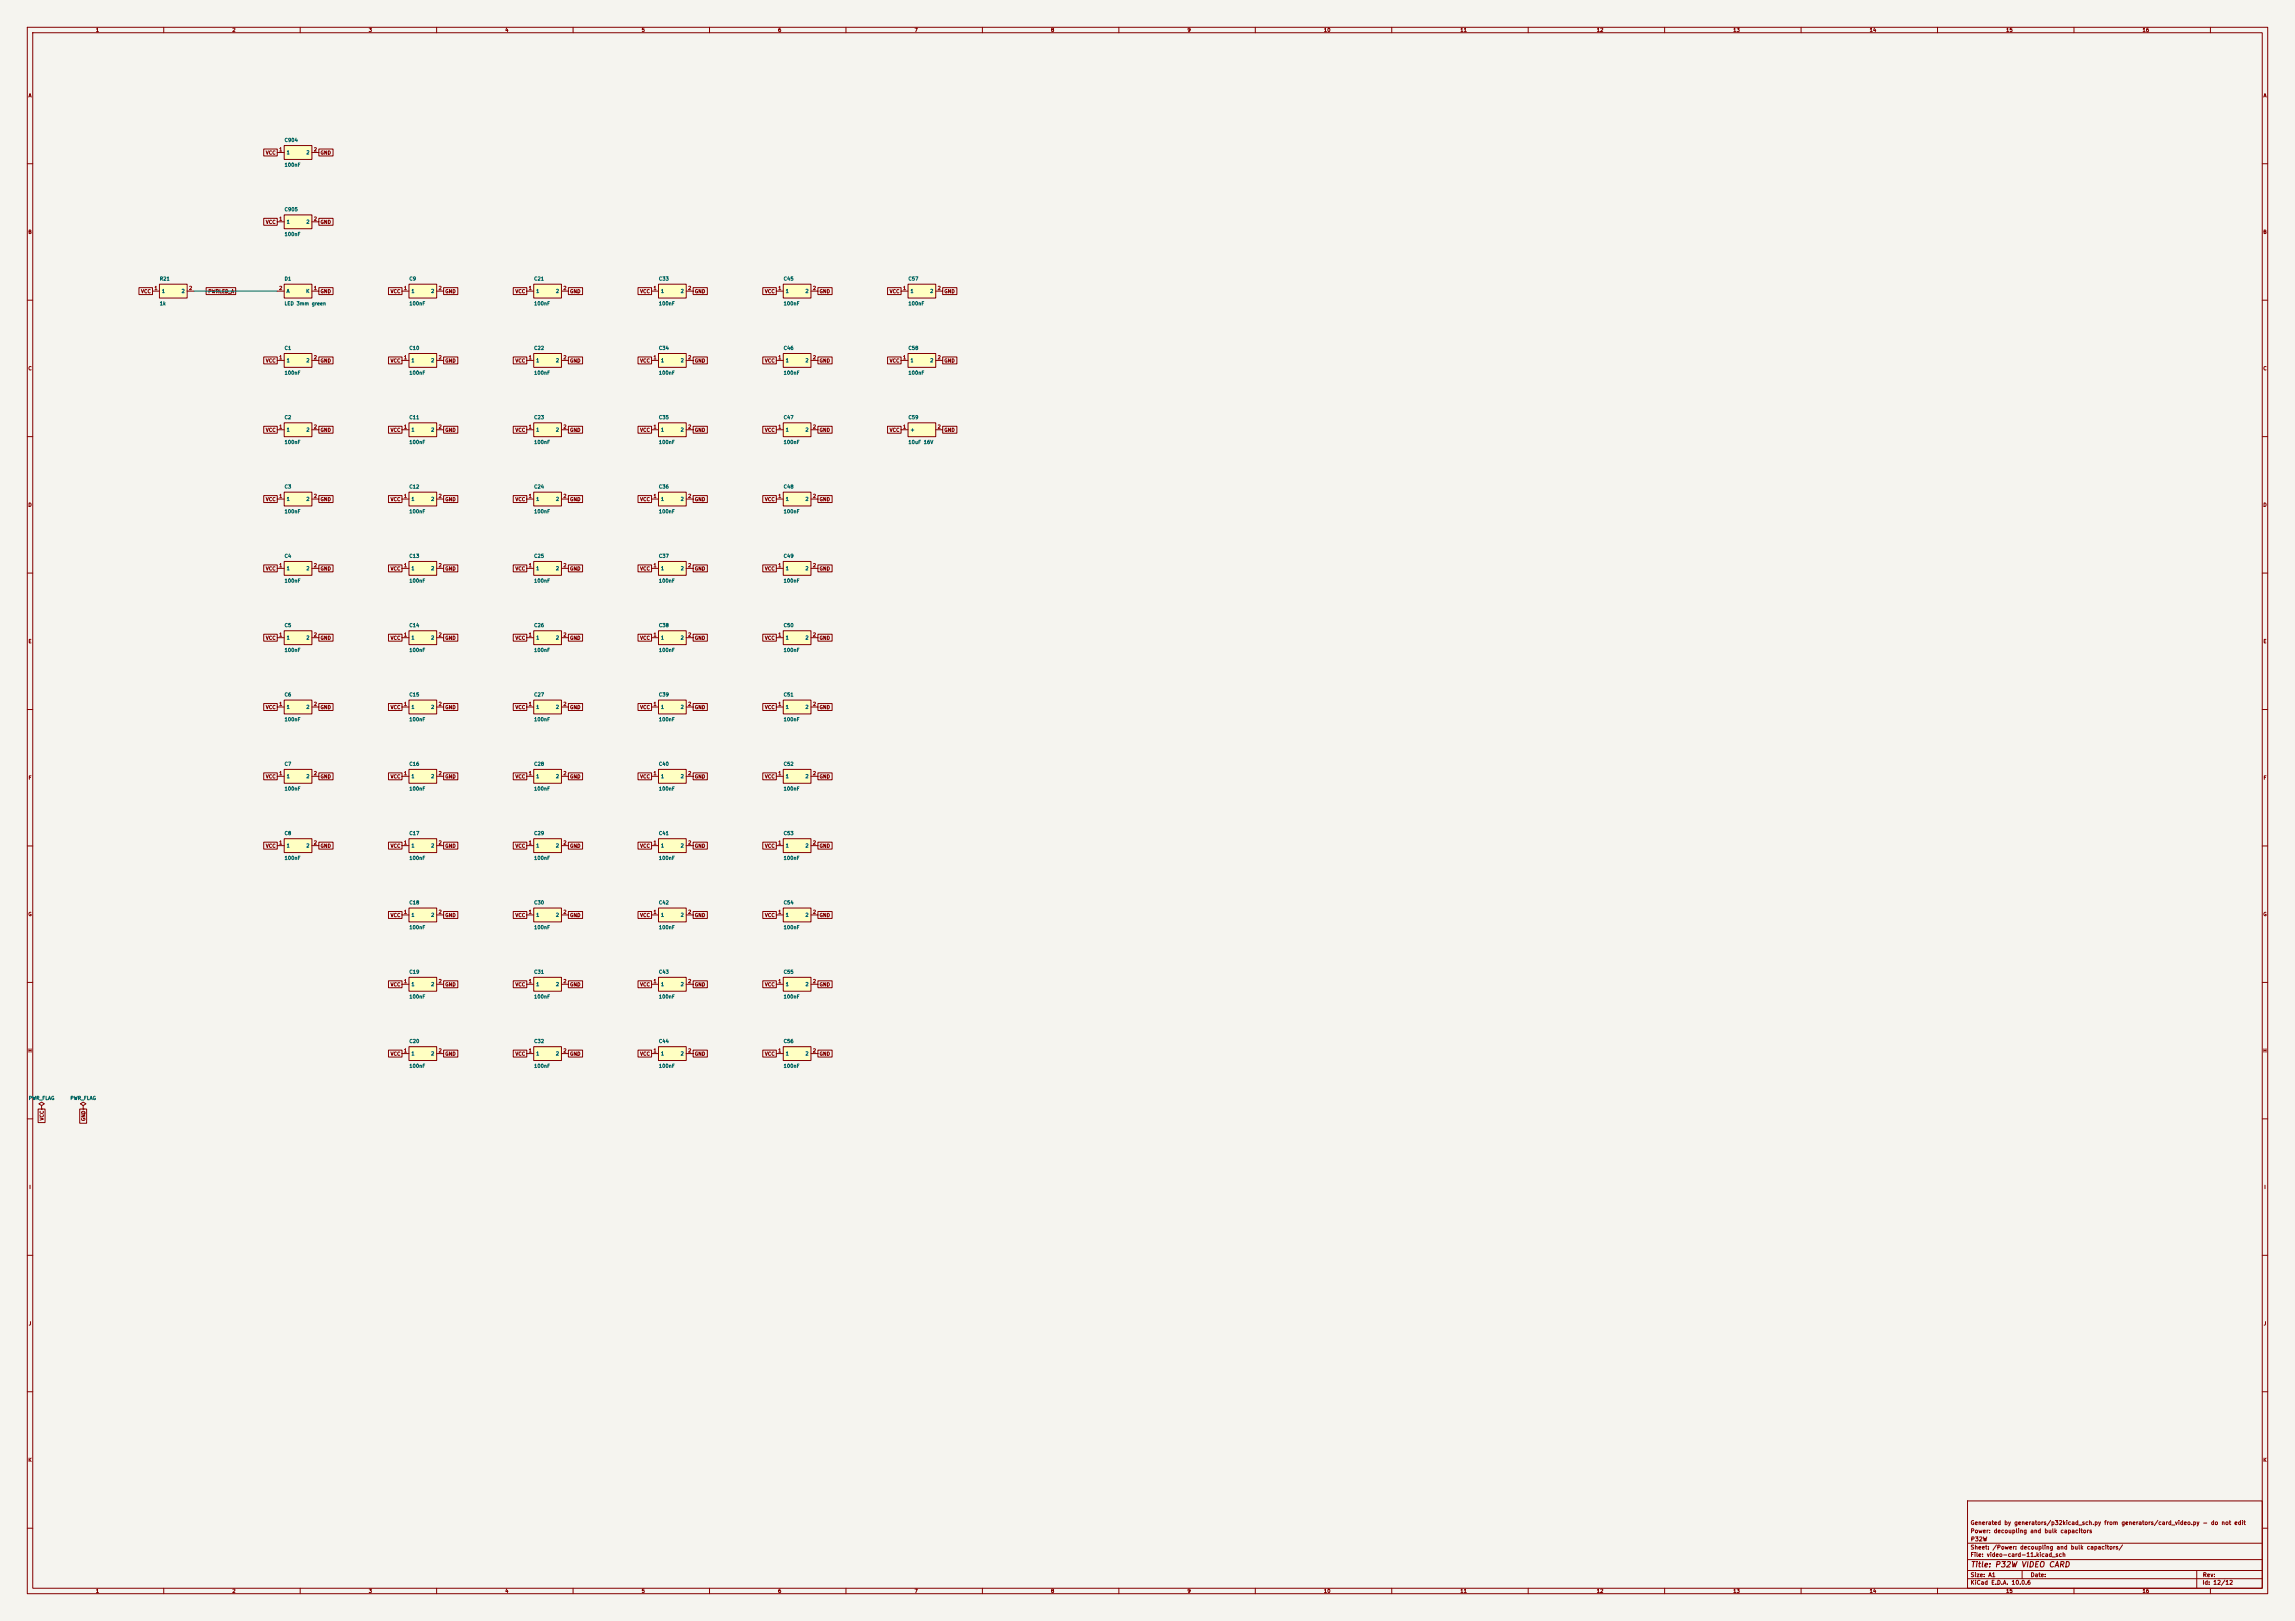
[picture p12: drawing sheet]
<svg xmlns="http://www.w3.org/2000/svg" width="841mm" height="594mm" viewBox="0 0 841 594" stroke-linecap="round" stroke-linejoin="round" font-family="sans-serif">
<defs><g id="words">
<text font-size="2" fill="#840000" x="722" y="574.8">Title: P32W VIDEO CARD</text>
<g font-size="1.5" fill="#840000">
<text x="721.9" y="562.1">Power: decoupling and bulk capacitors</text>
<text x="721.9" y="559.1">Generated by generators/p32kicad_sch.py from generators/card_video.py - do not edit</text>
<text x="721.9" y="568.1">Sheet: /Power: decoupling and bulk capacitors/</text>
<text x="722" y="565.1">P32W</text>
<text x="721.9" y="570.8">File: video-card-11.kicad_sch</text>
<text x="721.9" y="581">KiCad E.D.A. 10.0.6</text>
<text x="721.9" y="578.2">Size: A1</text>
<text x="743.9" y="578.2">Date:</text>
<text x="806.9" y="581">Id: 12/12</text>
<text x="807" y="578.2">Rev:</text>
</g>
<g font-size="1.3" fill="#840000">
<text x="35" y="12">1</text>
<text x="85" y="12">2</text>
<text x="135" y="12">3</text>
<text x="185" y="12">4</text>
<text x="235" y="12">5</text>
<text x="285" y="12">6</text>
<text x="335" y="12">7</text>
<text x="385" y="12">8</text>
<text x="435" y="12">9</text>
<text x="485" y="12">10</text>
<text x="535" y="12">11</text>
<text x="585" y="12">12</text>
<text x="635" y="12">13</text>
<text x="685" y="12">14</text>
<text x="735" y="12">15</text>
<text x="785" y="12">16</text>
<text x="10.3" y="36">A</text>
<text x="829.3" y="36">A</text>
<text x="97.3" y="56.9">VCC</text>
<text x="117.3" y="56.9">GND</text>
<text x="97.3" y="82.3">VCC</text>
<text x="117.3" y="82.3">GND</text>
<text x="10.2" y="86">B</text>
<text x="829.2" y="86">B</text>
<text x="51.5" y="107.7">VCC</text>
<text x="76.2" y="107.7">PWRLED_A</text>
<text x="117.3" y="107.7">GND</text>
<text x="143" y="107.7">VCC</text>
<text x="163" y="107.7">GND</text>
<text x="188.7" y="107.7">VCC</text>
<text x="208.7" y="107.7">GND</text>
<text x="234.4" y="107.7">VCC</text>
<text x="254.4" y="107.7">GND</text>
<text x="280.1" y="107.7">VCC</text>
<text x="300.2" y="107.7">GND</text>
<text x="325.9" y="107.7">VCC</text>
<text x="345.9" y="107.7">GND</text>
<text x="10.2" y="136">C</text>
<text x="97.3" y="133.1">VCC</text>
<text x="117.3" y="133.1">GND</text>
<text x="143" y="133.1">VCC</text>
<text x="163" y="133.1">GND</text>
<text x="188.7" y="133.1">VCC</text>
<text x="208.7" y="133.1">GND</text>
<text x="234.4" y="133.1">VCC</text>
<text x="254.4" y="133.1">GND</text>
<text x="280.1" y="133.1">VCC</text>
<text x="300.2" y="133.1">GND</text>
<text x="325.9" y="133.1">VCC</text>
<text x="345.9" y="133.1">GND</text>
<text x="829.2" y="136">C</text>
<text x="97.3" y="158.5">VCC</text>
<text x="117.3" y="158.5">GND</text>
<text x="143" y="158.5">VCC</text>
<text x="163" y="158.5">GND</text>
<text x="188.7" y="158.5">VCC</text>
<text x="208.7" y="158.5">GND</text>
<text x="234.4" y="158.5">VCC</text>
<text x="254.4" y="158.5">GND</text>
<text x="280.1" y="158.5">VCC</text>
<text x="300.2" y="158.5">GND</text>
<text x="325.9" y="158.5">VCC</text>
<text x="345.9" y="158.5">GND</text>
<text x="10.2" y="186">D</text>
<text x="97.3" y="183.9">VCC</text>
<text x="117.3" y="183.9">GND</text>
<text x="143" y="183.9">VCC</text>
<text x="163" y="183.9">GND</text>
<text x="188.7" y="183.9">VCC</text>
<text x="208.7" y="183.9">GND</text>
<text x="234.4" y="183.9">VCC</text>
<text x="254.4" y="183.9">GND</text>
<text x="280.1" y="183.9">VCC</text>
<text x="300.2" y="183.9">GND</text>
<text x="829.2" y="186">D</text>
<text x="97.3" y="209.3">VCC</text>
<text x="117.3" y="209.3">GND</text>
<text x="143" y="209.3">VCC</text>
<text x="163" y="209.3">GND</text>
<text x="188.7" y="209.3">VCC</text>
<text x="208.7" y="209.3">GND</text>
<text x="234.4" y="209.3">VCC</text>
<text x="254.4" y="209.3">GND</text>
<text x="280.1" y="209.3">VCC</text>
<text x="300.2" y="209.3">GND</text>
<text x="10.3" y="236">E</text>
<text x="97.3" y="234.7">VCC</text>
<text x="117.3" y="234.7">GND</text>
<text x="143" y="234.7">VCC</text>
<text x="163" y="234.7">GND</text>
<text x="188.7" y="234.7">VCC</text>
<text x="208.7" y="234.7">GND</text>
<text x="234.4" y="234.7">VCC</text>
<text x="254.4" y="234.7">GND</text>
<text x="280.1" y="234.7">VCC</text>
<text x="300.2" y="234.7">GND</text>
<text x="829.3" y="236">E</text>
<text x="97.3" y="260.1">VCC</text>
<text x="117.3" y="260.1">GND</text>
<text x="143" y="260.1">VCC</text>
<text x="163" y="260.1">GND</text>
<text x="188.7" y="260.1">VCC</text>
<text x="208.7" y="260.1">GND</text>
<text x="234.4" y="260.1">VCC</text>
<text x="254.4" y="260.1">GND</text>
<text x="280.1" y="260.1">VCC</text>
<text x="300.2" y="260.1">GND</text>
<text x="10.3" y="286">F</text>
<text x="97.3" y="285.5">VCC</text>
<text x="117.3" y="285.5">GND</text>
<text x="143" y="285.5">VCC</text>
<text x="163" y="285.5">GND</text>
<text x="188.7" y="285.5">VCC</text>
<text x="208.7" y="285.5">GND</text>
<text x="234.4" y="285.5">VCC</text>
<text x="254.4" y="285.5">GND</text>
<text x="280.1" y="285.5">VCC</text>
<text x="300.2" y="285.5">GND</text>
<text x="829.3" y="286">F</text>
<text x="97.3" y="310.9">VCC</text>
<text x="117.3" y="310.9">GND</text>
<text x="143" y="310.9">VCC</text>
<text x="163" y="310.9">GND</text>
<text x="188.7" y="310.9">VCC</text>
<text x="208.7" y="310.9">GND</text>
<text x="234.4" y="310.9">VCC</text>
<text x="254.4" y="310.9">GND</text>
<text x="280.1" y="310.9">VCC</text>
<text x="300.2" y="310.9">GND</text>
<text x="10.2" y="336">G</text>
<text x="829.2" y="336">G</text>
<text x="143" y="336.3">VCC</text>
<text x="163" y="336.3">GND</text>
<text x="188.7" y="336.3">VCC</text>
<text x="208.7" y="336.3">GND</text>
<text x="234.4" y="336.3">VCC</text>
<text x="254.4" y="336.3">GND</text>
<text x="280.1" y="336.3">VCC</text>
<text x="300.2" y="336.3">GND</text>
<text x="143" y="361.7">VCC</text>
<text x="163" y="361.7">GND</text>
<text x="188.7" y="361.7">VCC</text>
<text x="208.7" y="361.7">GND</text>
<text x="234.4" y="361.7">VCC</text>
<text x="254.4" y="361.7">GND</text>
<text x="280.1" y="361.7">VCC</text>
<text x="300.2" y="361.7">GND</text>
<text x="10.2" y="386">H</text>
<text x="143" y="387.1">VCC</text>
<text x="163" y="387.1">GND</text>
<text x="188.7" y="387.1">VCC</text>
<text x="208.7" y="387.1">GND</text>
<text x="234.4" y="387.1">VCC</text>
<text x="254.4" y="387.1">GND</text>
<text x="280.1" y="387.1">VCC</text>
<text x="300.2" y="387.1">GND</text>
<text x="829.2" y="386">H</text>
<text x="16.3" y="410.7" transform="rotate(-90 16.3 410.7)">VCC</text>
<text x="31.5" y="411" transform="rotate(-90 31.5 411)">GND</text>
<text x="10.6" y="436">I</text>
<text x="829.6" y="436">I</text>
<text x="10.4" y="486">J</text>
<text x="829.4" y="486">J</text>
<text x="10.2" y="536">K</text>
<text x="829.2" y="536">K</text>
<text x="35" y="584">1</text>
<text x="85" y="584">2</text>
<text x="135" y="584">3</text>
<text x="185" y="584">4</text>
<text x="235" y="584">5</text>
<text x="285" y="584">6</text>
<text x="335" y="584">7</text>
<text x="385" y="584">8</text>
<text x="435" y="584">9</text>
<text x="485" y="584">10</text>
<text x="535" y="584">11</text>
<text x="585" y="584">12</text>
<text x="635" y="584">13</text>
<text x="685" y="584">14</text>
<text x="735" y="584">15</text>
<text x="785" y="584">16</text>
</g>
<g font-size="1.3" fill="#006464">
<text x="104.1" y="52.3">C904</text>
<text x="104.9" y="56.8">1</text>
<text x="112.1" y="56.8">2</text>
<text x="104.1" y="61.4">100nF</text>
<text x="104.1" y="77.7">C905</text>
<text x="104.9" y="82.2">1</text>
<text x="112.1" y="82.2">2</text>
<text x="104.1" y="86.8">100nF</text>
<text x="58.4" y="103.1">R21</text>
<text x="59.2" y="107.6">1</text>
<text x="66.4" y="107.6">2</text>
<text x="104.1" y="103.1">D1</text>
<text x="104.9" y="107.6">A</text>
<text x="112" y="107.6">K</text>
<text x="149.8" y="103.1">C9</text>
<text x="150.6" y="107.6">1</text>
<text x="157.8" y="107.6">2</text>
<text x="195.6" y="103.1">C21</text>
<text x="196.3" y="107.6">1</text>
<text x="203.5" y="107.6">2</text>
<text x="241.3" y="103.1">C33</text>
<text x="242" y="107.6">1</text>
<text x="249.3" y="107.6">2</text>
<text x="287" y="103.1">C45</text>
<text x="287.8" y="107.6">1</text>
<text x="295" y="107.6">2</text>
<text x="332.7" y="103.1">C57</text>
<text x="333.5" y="107.6">1</text>
<text x="340.7" y="107.6">2</text>
<text x="58.4" y="112.2">1k</text>
<text x="104.1" y="112.2">LED 3mm green</text>
<text x="149.8" y="112.2">100nF</text>
<text x="195.6" y="112.2">100nF</text>
<text x="241.3" y="112.2">100nF</text>
<text x="287" y="112.2">100nF</text>
<text x="332.7" y="112.2">100nF</text>
<text x="104.1" y="128.5">C1</text>
<text x="149.8" y="128.5">C10</text>
<text x="195.6" y="128.5">C22</text>
<text x="241.3" y="128.5">C34</text>
<text x="287" y="128.5">C46</text>
<text x="332.7" y="128.5">C58</text>
<text x="104.1" y="137.6">100nF</text>
<text x="104.9" y="133">1</text>
<text x="112.1" y="133">2</text>
<text x="149.8" y="137.6">100nF</text>
<text x="150.6" y="133">1</text>
<text x="157.8" y="133">2</text>
<text x="195.6" y="137.6">100nF</text>
<text x="196.3" y="133">1</text>
<text x="203.5" y="133">2</text>
<text x="241.3" y="137.6">100nF</text>
<text x="242" y="133">1</text>
<text x="249.3" y="133">2</text>
<text x="287" y="137.6">100nF</text>
<text x="287.8" y="133">1</text>
<text x="295" y="133">2</text>
<text x="332.7" y="137.6">100nF</text>
<text x="333.5" y="133">1</text>
<text x="340.7" y="133">2</text>
<text x="104.1" y="153.9">C2</text>
<text x="149.8" y="153.9">C11</text>
<text x="195.6" y="153.9">C23</text>
<text x="241.3" y="153.9">C35</text>
<text x="287" y="153.9">C47</text>
<text x="332.7" y="153.9">C59</text>
<text x="104.9" y="158.4">1</text>
<text x="112.1" y="158.4">2</text>
<text x="150.6" y="158.4">1</text>
<text x="157.8" y="158.4">2</text>
<text x="196.3" y="158.4">1</text>
<text x="203.5" y="158.4">2</text>
<text x="242" y="158.4">1</text>
<text x="249.3" y="158.4">2</text>
<text x="287.8" y="158.4">1</text>
<text x="295" y="158.4">2</text>
<text x="333.5" y="158.4">+</text>
<text x="104.1" y="163">100nF</text>
<text x="149.8" y="163">100nF</text>
<text x="195.6" y="163">100nF</text>
<text x="241.3" y="163">100nF</text>
<text x="287" y="163">100nF</text>
<text x="332.7" y="163">10uF 16V</text>
<text x="104.1" y="179.3">C3</text>
<text x="149.8" y="179.3">C12</text>
<text x="195.6" y="179.3">C24</text>
<text x="241.3" y="179.3">C36</text>
<text x="287" y="179.3">C48</text>
<text x="104.9" y="183.8">1</text>
<text x="112.1" y="183.8">2</text>
<text x="150.6" y="183.8">1</text>
<text x="157.8" y="183.8">2</text>
<text x="196.3" y="183.8">1</text>
<text x="203.5" y="183.8">2</text>
<text x="242" y="183.8">1</text>
<text x="249.3" y="183.8">2</text>
<text x="287.8" y="183.8">1</text>
<text x="295" y="183.8">2</text>
<text x="104.1" y="188.4">100nF</text>
<text x="149.8" y="188.4">100nF</text>
<text x="195.6" y="188.4">100nF</text>
<text x="241.3" y="188.4">100nF</text>
<text x="287" y="188.4">100nF</text>
<text x="104.1" y="204.7">C4</text>
<text x="104.9" y="209.2">1</text>
<text x="112.1" y="209.2">2</text>
<text x="149.8" y="204.7">C13</text>
<text x="150.6" y="209.2">1</text>
<text x="157.8" y="209.2">2</text>
<text x="195.6" y="204.7">C25</text>
<text x="196.3" y="209.2">1</text>
<text x="203.5" y="209.2">2</text>
<text x="241.3" y="204.7">C37</text>
<text x="242" y="209.2">1</text>
<text x="249.3" y="209.2">2</text>
<text x="287" y="204.7">C49</text>
<text x="287.8" y="209.2">1</text>
<text x="295" y="209.2">2</text>
<text x="104.1" y="213.8">100nF</text>
<text x="149.8" y="213.8">100nF</text>
<text x="195.6" y="213.8">100nF</text>
<text x="241.3" y="213.8">100nF</text>
<text x="287" y="213.8">100nF</text>
<text x="104.1" y="230.1">C5</text>
<text x="149.8" y="230.1">C14</text>
<text x="195.6" y="230.1">C26</text>
<text x="241.3" y="230.1">C38</text>
<text x="287" y="230.1">C50</text>
<text x="104.1" y="239.2">100nF</text>
<text x="104.9" y="234.6">1</text>
<text x="112.1" y="234.6">2</text>
<text x="149.8" y="239.2">100nF</text>
<text x="150.6" y="234.6">1</text>
<text x="157.8" y="234.6">2</text>
<text x="195.6" y="239.2">100nF</text>
<text x="196.3" y="234.6">1</text>
<text x="203.5" y="234.6">2</text>
<text x="241.3" y="239.2">100nF</text>
<text x="242" y="234.6">1</text>
<text x="249.3" y="234.6">2</text>
<text x="287" y="239.2">100nF</text>
<text x="287.8" y="234.6">1</text>
<text x="295" y="234.6">2</text>
<text x="104.1" y="255.5">C6</text>
<text x="149.8" y="255.5">C15</text>
<text x="195.6" y="255.5">C27</text>
<text x="241.3" y="255.5">C39</text>
<text x="287" y="255.5">C51</text>
<text x="104.9" y="260">1</text>
<text x="112.1" y="260">2</text>
<text x="150.6" y="260">1</text>
<text x="157.8" y="260">2</text>
<text x="196.3" y="260">1</text>
<text x="203.5" y="260">2</text>
<text x="242" y="260">1</text>
<text x="249.3" y="260">2</text>
<text x="287.8" y="260">1</text>
<text x="295" y="260">2</text>
<text x="104.1" y="264.6">100nF</text>
<text x="149.8" y="264.6">100nF</text>
<text x="195.6" y="264.6">100nF</text>
<text x="241.3" y="264.6">100nF</text>
<text x="287" y="264.6">100nF</text>
<text x="104.1" y="280.9">C7</text>
<text x="149.8" y="280.9">C16</text>
<text x="195.6" y="280.9">C28</text>
<text x="241.3" y="280.9">C40</text>
<text x="287" y="280.9">C52</text>
<text x="104.9" y="285.4">1</text>
<text x="112.1" y="285.4">2</text>
<text x="150.6" y="285.4">1</text>
<text x="157.8" y="285.4">2</text>
<text x="196.3" y="285.4">1</text>
<text x="203.5" y="285.4">2</text>
<text x="242" y="285.4">1</text>
<text x="249.3" y="285.4">2</text>
<text x="287.8" y="285.4">1</text>
<text x="295" y="285.4">2</text>
<text x="104.1" y="290">100nF</text>
<text x="149.8" y="290">100nF</text>
<text x="195.6" y="290">100nF</text>
<text x="241.3" y="290">100nF</text>
<text x="287" y="290">100nF</text>
<text x="104.1" y="306.3">C8</text>
<text x="104.9" y="310.8">1</text>
<text x="112.1" y="310.8">2</text>
<text x="149.8" y="306.3">C17</text>
<text x="150.6" y="310.8">1</text>
<text x="157.8" y="310.8">2</text>
<text x="195.6" y="306.3">C29</text>
<text x="196.3" y="310.8">1</text>
<text x="203.5" y="310.8">2</text>
<text x="241.3" y="306.3">C41</text>
<text x="242" y="310.8">1</text>
<text x="249.3" y="310.8">2</text>
<text x="287" y="306.3">C53</text>
<text x="287.8" y="310.8">1</text>
<text x="295" y="310.8">2</text>
<text x="104.1" y="315.4">100nF</text>
<text x="149.8" y="315.4">100nF</text>
<text x="195.6" y="315.4">100nF</text>
<text x="241.3" y="315.4">100nF</text>
<text x="287" y="315.4">100nF</text>
<text x="149.8" y="331.7">C18</text>
<text x="195.6" y="331.7">C30</text>
<text x="241.3" y="331.7">C42</text>
<text x="287" y="331.7">C54</text>
<text x="149.8" y="340.8">100nF</text>
<text x="150.6" y="336.2">1</text>
<text x="157.8" y="336.2">2</text>
<text x="195.6" y="340.8">100nF</text>
<text x="196.3" y="336.2">1</text>
<text x="203.5" y="336.2">2</text>
<text x="241.3" y="340.8">100nF</text>
<text x="242" y="336.2">1</text>
<text x="249.3" y="336.2">2</text>
<text x="287" y="340.8">100nF</text>
<text x="287.8" y="336.2">1</text>
<text x="295" y="336.2">2</text>
<text x="149.8" y="357.1">C19</text>
<text x="195.6" y="357.1">C31</text>
<text x="241.3" y="357.1">C43</text>
<text x="287" y="357.1">C55</text>
<text x="150.6" y="361.6">1</text>
<text x="157.8" y="361.6">2</text>
<text x="196.3" y="361.6">1</text>
<text x="203.5" y="361.6">2</text>
<text x="242" y="361.6">1</text>
<text x="249.3" y="361.6">2</text>
<text x="287.8" y="361.6">1</text>
<text x="295" y="361.6">2</text>
<text x="149.8" y="366.2">100nF</text>
<text x="195.6" y="366.2">100nF</text>
<text x="241.3" y="366.2">100nF</text>
<text x="287" y="366.2">100nF</text>
<text x="149.8" y="382.5">C20</text>
<text x="195.6" y="382.5">C32</text>
<text x="241.3" y="382.5">C44</text>
<text x="287" y="382.5">C56</text>
<text x="150.6" y="387">1</text>
<text x="157.8" y="387">2</text>
<text x="196.3" y="387">1</text>
<text x="203.5" y="387">2</text>
<text x="242" y="387">1</text>
<text x="249.3" y="387">2</text>
<text x="287.8" y="387">1</text>
<text x="295" y="387">2</text>
<text x="149.8" y="391.6">100nF</text>
<text x="195.6" y="391.6">100nF</text>
<text x="241.3" y="391.6">100nF</text>
<text x="287" y="391.6">100nF</text>
<text x="10.4" y="403.4">PWR_FLAG</text>
<text x="25.6" y="403.4">PWR_FLAG</text>
</g>
<g font-size="1.3" fill="#a90000">
<text x="102.1" y="55.7">1</text>
<text x="114.8" y="55.7">2</text>
<text x="102.1" y="81.1">1</text>
<text x="114.8" y="81.1">2</text>
<text x="56.4" y="106.5">1</text>
<text x="69.1" y="106.5">2</text>
<text x="102.1" y="106.5">2</text>
<text x="114.8" y="106.5">1</text>
<text x="147.9" y="106.5">1</text>
<text x="160.6" y="106.5">2</text>
<text x="193.6" y="106.5">1</text>
<text x="206.3" y="106.5">2</text>
<text x="239.3" y="106.5">1</text>
<text x="252" y="106.5">2</text>
<text x="285" y="106.5">1</text>
<text x="297.7" y="106.5">2</text>
<text x="330.7" y="106.5">1</text>
<text x="343.4" y="106.5">2</text>
<text x="102.1" y="131.9">1</text>
<text x="114.8" y="131.9">2</text>
<text x="147.9" y="131.9">1</text>
<text x="160.6" y="131.9">2</text>
<text x="193.6" y="131.9">1</text>
<text x="206.3" y="131.9">2</text>
<text x="239.3" y="131.9">1</text>
<text x="252" y="131.9">2</text>
<text x="285" y="131.9">1</text>
<text x="297.7" y="131.9">2</text>
<text x="330.7" y="131.9">1</text>
<text x="343.4" y="131.9">2</text>
<text x="102.1" y="157.3">1</text>
<text x="114.8" y="157.3">2</text>
<text x="147.9" y="157.3">1</text>
<text x="160.6" y="157.3">2</text>
<text x="193.6" y="157.3">1</text>
<text x="206.3" y="157.3">2</text>
<text x="239.3" y="157.3">1</text>
<text x="252" y="157.3">2</text>
<text x="285" y="157.3">1</text>
<text x="297.7" y="157.3">2</text>
<text x="330.7" y="157.3">1</text>
<text x="343.4" y="157.3">2</text>
<text x="102.1" y="182.7">1</text>
<text x="114.8" y="182.7">2</text>
<text x="147.9" y="182.7">1</text>
<text x="160.6" y="182.7">2</text>
<text x="193.6" y="182.7">1</text>
<text x="206.3" y="182.7">2</text>
<text x="239.3" y="182.7">1</text>
<text x="252" y="182.7">2</text>
<text x="285" y="182.7">1</text>
<text x="297.7" y="182.7">2</text>
<text x="102.1" y="208.1">1</text>
<text x="114.8" y="208.1">2</text>
<text x="147.9" y="208.1">1</text>
<text x="160.6" y="208.1">2</text>
<text x="193.6" y="208.1">1</text>
<text x="206.3" y="208.1">2</text>
<text x="239.3" y="208.1">1</text>
<text x="252" y="208.1">2</text>
<text x="285" y="208.1">1</text>
<text x="297.7" y="208.1">2</text>
<text x="102.1" y="233.5">1</text>
<text x="114.8" y="233.5">2</text>
<text x="147.9" y="233.5">1</text>
<text x="160.6" y="233.5">2</text>
<text x="193.6" y="233.5">1</text>
<text x="206.3" y="233.5">2</text>
<text x="239.3" y="233.5">1</text>
<text x="252" y="233.5">2</text>
<text x="285" y="233.5">1</text>
<text x="297.7" y="233.5">2</text>
<text x="102.1" y="258.9">1</text>
<text x="114.8" y="258.9">2</text>
<text x="147.9" y="258.9">1</text>
<text x="160.6" y="258.9">2</text>
<text x="193.6" y="258.9">1</text>
<text x="206.3" y="258.9">2</text>
<text x="239.3" y="258.9">1</text>
<text x="252" y="258.9">2</text>
<text x="285" y="258.9">1</text>
<text x="297.7" y="258.9">2</text>
<text x="102.1" y="284.3">1</text>
<text x="114.8" y="284.3">2</text>
<text x="147.9" y="284.3">1</text>
<text x="160.6" y="284.3">2</text>
<text x="193.6" y="284.3">1</text>
<text x="206.3" y="284.3">2</text>
<text x="239.3" y="284.3">1</text>
<text x="252" y="284.3">2</text>
<text x="285" y="284.3">1</text>
<text x="297.7" y="284.3">2</text>
<text x="102.1" y="309.7">1</text>
<text x="114.8" y="309.7">2</text>
<text x="147.9" y="309.7">1</text>
<text x="160.6" y="309.7">2</text>
<text x="193.6" y="309.7">1</text>
<text x="206.3" y="309.7">2</text>
<text x="239.3" y="309.7">1</text>
<text x="252" y="309.7">2</text>
<text x="285" y="309.7">1</text>
<text x="297.7" y="309.7">2</text>
<text x="147.9" y="335.1">1</text>
<text x="160.6" y="335.1">2</text>
<text x="193.6" y="335.1">1</text>
<text x="206.3" y="335.1">2</text>
<text x="239.3" y="335.1">1</text>
<text x="252" y="335.1">2</text>
<text x="285" y="335.1">1</text>
<text x="297.7" y="335.1">2</text>
<text x="147.9" y="360.5">1</text>
<text x="160.6" y="360.5">2</text>
<text x="193.6" y="360.5">1</text>
<text x="206.3" y="360.5">2</text>
<text x="239.3" y="360.5">1</text>
<text x="252" y="360.5">2</text>
<text x="285" y="360.5">1</text>
<text x="297.7" y="360.5">2</text>
<text x="147.9" y="385.9">1</text>
<text x="160.6" y="385.9">2</text>
<text x="193.6" y="385.9">1</text>
<text x="206.3" y="385.9">2</text>
<text x="239.3" y="385.9">1</text>
<text x="252" y="385.9">2</text>
<text x="285" y="385.9">1</text>
<text x="297.7" y="385.9">2</text>
</g>
</g></defs>
<path d="M0 0h841v594h-841z" fill="#f5f4ef" stroke="#f5f4ef" stroke-width=".37"/>
<g fill="none" stroke="#840000" stroke-width=".37">
<path d="M10 10h821v574h-821zM12 12h817v570h-817zM60 10v2M110 10v2M160 10v2M210 10v2M260 10v2M310 10v2M360 10v2M410 10v2M460 10v2M510 10v2"/>
<path d="M560 10v2M610 10v2M660 10v2M710 10v2M760 10v2M810 10v2M10 60h2M829 60h2M10 110h2M829 110h2M10 160h2M829 160h2"/>
<path d="M10 210h2M829 210h2M10 260h2M829 260h2M10 310h2M829 310h2M10 360h2M829 360h2M10 410h2M829 410h2M10 460h2M829 460h2"/>
<path d="M10 510h2M829 510h2M10 560h2M721 550h108v32h-108zM829 560h2M721 578.5h108M721 575.5h108M721 571.5h108M721 565.5h108M741 575.5v3M805 575.5v6.5M60 582v2"/>
<path d="M110 582v2M160 582v2M210 582v2M260 582v2M310 582v2M360 582v2M410 582v2M460 582v2M510 582v2M560 582v2M610 582v2M660 582v2"/>
<path d="M710 582v2M760 582v2M810 582v2"/>
</g>
<path d="M195.6 281.9h10.1v5.1h-10.1z" fill="#ffffc2"/>
<path d="M193 284.5h2.6M195.6 281.9h10.1v5.1h-10.1zM205.7 284.5h2.6" fill="none" stroke="#840000" stroke-width=".37"/>
<path d="M149.9 358.1h10.1v5.1h-10.1z" fill="#ffffc2"/>
<path d="M149.9 358.1h10.1v5.1h-10.1zM147.3 360.7h2.6M160 360.7h2.6" fill="none" stroke="#840000" stroke-width=".37"/>
<path d="M149.9 332.7h10.1v5.1h-10.1z" fill="#ffffc2"/>
<path d="M147.3 335.3h2.6M149.9 332.7h10.1v5.1h-10.1zM160 335.3h2.6" fill="none" stroke="#840000" stroke-width=".37"/>
<path d="M104.1 53.3h10.2v5.1h-10.2z" fill="#ffffc2"/>
<path d="M101.6 55.9h2.5M104.1 53.3h10.2v5.1h-10.2zM114.3 55.9h2.5" fill="none" stroke="#840000" stroke-width=".37"/>
<path d="M104.1 78.7h10.2v5.1h-10.2z" fill="#ffffc2"/>
<path d="M104.1 78.7h10.2v5.1h-10.2zM101.6 81.3h2.5M114.3 81.3h2.5M15.2 405.1l1.1-.6-1.1-.6-1 .6 1 .6v1.3M15.2 406.4h.1M30.5 405.1l1-.6-1-.6-1 .6 1 .6v1.3M30.5 406.4h.1" fill="none" stroke="#840000" stroke-width=".37"/>
<path d="M104.1 307.3h10.2v5.1h-10.2z" fill="#ffffc2"/>
<path d="M101.6 309.9h2.5M104.1 307.3h10.2v5.1h-10.2zM114.3 309.9h2.5" fill="none" stroke="#840000" stroke-width=".37"/>
<path d="M104.1 281.9h10.2v5.1h-10.2z" fill="#ffffc2"/>
<path d="M101.6 284.5h2.5M104.1 281.9h10.2v5.1h-10.2zM114.3 284.5h2.5" fill="none" stroke="#840000" stroke-width=".37"/>
<path d="M58.4 104.1h10.2v5.1h-10.2z" fill="#ffffc2"/>
<path d="M55.9 106.7h2.5M58.4 104.1h10.2v5.1h-10.2zM68.6 106.7h2.5" fill="none" stroke="#840000" stroke-width=".37"/>
<path d="M149.9 307.3h10.1v5.1h-10.1z" fill="#ffffc2"/>
<path d="M147.3 309.9h2.6M149.9 307.3h10.1v5.1h-10.1zM160 309.9h2.6" fill="none" stroke="#840000" stroke-width=".37"/>
<path d="M104.1 104.1h10.2v5.1h-10.2z" fill="#ffffc2"/>
<path d="M101.6 106.7h2.5M104.1 104.1h10.2v5.1h-10.2zM114.3 106.7h2.5" fill="none" stroke="#840000" stroke-width=".37"/>
<path d="M149.9 281.9h10.1v5.1h-10.1z" fill="#ffffc2"/>
<path d="M147.3 284.5h2.6M149.9 281.9h10.1v5.1h-10.1zM160 284.5h2.6" fill="none" stroke="#840000" stroke-width=".37"/>
<path d="M332.7 154.9h10.2v5.1h-10.2z" fill="#ffffc2"/>
<path d="M330.2 157.5h2.5M332.7 154.9h10.2v5.1h-10.2zM342.9 157.5h2.5" fill="none" stroke="#840000" stroke-width=".37"/>
<path d="M104.1 129.5h10.2v5.1h-10.2z" fill="#ffffc2"/>
<path d="M101.6 132.1h2.5M104.1 129.5h10.2v5.1h-10.2zM114.3 132.1h2.5" fill="none" stroke="#840000" stroke-width=".37"/>
<path d="M332.7 129.5h10.2v5.1h-10.2z" fill="#ffffc2"/>
<path d="M330.2 132.1h2.5M332.7 129.5h10.2v5.1h-10.2zM342.9 132.1h2.5" fill="none" stroke="#840000" stroke-width=".37"/>
<path d="M287 205.7h10.2v5.1h-10.2z" fill="#ffffc2"/>
<path d="M284.5 208.3h2.5M287 205.7h10.2v5.1h-10.2zM297.2 208.3h2.5" fill="none" stroke="#840000" stroke-width=".37"/>
<path d="M287 180.3h10.2v5.1h-10.2z" fill="#ffffc2"/>
<path d="M284.5 182.9h2.5M287 180.3h10.2v5.1h-10.2zM297.2 182.9h2.5" fill="none" stroke="#840000" stroke-width=".37"/>
<path d="M332.7 104.1h10.2v5.1h-10.2z" fill="#ffffc2"/>
<path d="M330.2 106.7h2.5M332.7 104.1h10.2v5.1h-10.2zM342.9 106.7h2.5" fill="none" stroke="#840000" stroke-width=".37"/>
<path d="M149.9 104.1h10.1v5.1h-10.1z" fill="#ffffc2"/>
<path d="M147.3 106.7h2.6M149.9 104.1h10.1v5.1h-10.1zM160 106.7h2.6" fill="none" stroke="#840000" stroke-width=".37"/>
<path d="M149.9 129.5h10.1v5.1h-10.1z" fill="#ffffc2"/>
<path d="M147.3 132.1h2.6M149.9 129.5h10.1v5.1h-10.1zM160 132.1h2.6" fill="none" stroke="#840000" stroke-width=".37"/>
<path d="M241.3 180.3h10.2v5.1h-10.2z" fill="#ffffc2"/>
<path d="M238.8 182.9h2.5M241.3 180.3h10.2v5.1h-10.2zM251.5 182.9h2.5" fill="none" stroke="#840000" stroke-width=".37"/>
<path d="M241.3 205.7h10.2v5.1h-10.2z" fill="#ffffc2"/>
<path d="M238.8 208.3h2.5M241.3 205.7h10.2v5.1h-10.2zM251.5 208.3h2.5" fill="none" stroke="#840000" stroke-width=".37"/>
<path d="M287 231.1h10.2v5.1h-10.2z" fill="#ffffc2"/>
<path d="M284.5 233.7h2.5M287 231.1h10.2v5.1h-10.2zM297.2 233.7h2.5" fill="none" stroke="#840000" stroke-width=".37"/>
<path d="M241.3 231.1h10.2v5.1h-10.2z" fill="#ffffc2"/>
<path d="M238.8 233.7h2.5M241.3 231.1h10.2v5.1h-10.2zM251.5 233.7h2.5" fill="none" stroke="#840000" stroke-width=".37"/>
<path d="M104.1 154.9h10.2v5.1h-10.2z" fill="#ffffc2"/>
<path d="M101.6 157.5h2.5M104.1 154.9h10.2v5.1h-10.2zM114.3 157.5h2.5" fill="none" stroke="#840000" stroke-width=".37"/>
<path d="M104.1 180.3h10.2v5.1h-10.2z" fill="#ffffc2"/>
<path d="M101.6 182.9h2.5M104.1 180.3h10.2v5.1h-10.2zM114.3 182.9h2.5" fill="none" stroke="#840000" stroke-width=".37"/>
<path d="M195.6 154.9h10.1v5.1h-10.1z" fill="#ffffc2"/>
<path d="M193 157.5h2.6M195.6 154.9h10.1v5.1h-10.1zM205.7 157.5h2.6" fill="none" stroke="#840000" stroke-width=".37"/>
<path d="M195.6 129.5h10.1v5.1h-10.1z" fill="#ffffc2"/>
<path d="M193 132.1h2.6M195.6 129.5h10.1v5.1h-10.1zM205.7 132.1h2.6" fill="none" stroke="#840000" stroke-width=".37"/>
<path d="M241.3 104.1h10.2v5.1h-10.2z" fill="#ffffc2"/>
<path d="M238.8 106.7h2.5M241.3 104.1h10.2v5.1h-10.2zM251.5 106.7h2.5" fill="none" stroke="#840000" stroke-width=".37"/>
<path d="M287 104.1h10.2v5.1h-10.2z" fill="#ffffc2"/>
<path d="M284.5 106.7h2.5M287 104.1h10.2v5.1h-10.2zM297.2 106.7h2.5" fill="none" stroke="#840000" stroke-width=".37"/>
<path d="M195.6 231.1h10.1v5.1h-10.1z" fill="#ffffc2"/>
<path d="M193 233.7h2.6M195.6 231.1h10.1v5.1h-10.1zM205.7 233.7h2.6" fill="none" stroke="#840000" stroke-width=".37"/>
<path d="M195.6 256.5h10.1v5.1h-10.1z" fill="#ffffc2"/>
<path d="M193 259.1h2.6M195.6 256.5h10.1v5.1h-10.1zM205.7 259.1h2.6" fill="none" stroke="#840000" stroke-width=".37"/>
<path d="M195.6 104.1h10.1v5.1h-10.1z" fill="#ffffc2"/>
<path d="M193 106.7h2.6M195.6 104.1h10.1v5.1h-10.1zM205.7 106.7h2.6" fill="none" stroke="#840000" stroke-width=".37"/>
<path d="M104.1 205.7h10.2v5.1h-10.2z" fill="#ffffc2"/>
<path d="M101.6 208.3h2.5M104.1 205.7h10.2v5.1h-10.2zM114.3 208.3h2.5" fill="none" stroke="#840000" stroke-width=".37"/>
<path d="M241.3 154.9h10.2v5.1h-10.2z" fill="#ffffc2"/>
<path d="M238.8 157.5h2.5M241.3 154.9h10.2v5.1h-10.2zM251.5 157.5h2.5" fill="none" stroke="#840000" stroke-width=".37"/>
<path d="M149.9 205.7h10.1v5.1h-10.1z" fill="#ffffc2"/>
<path d="M147.3 208.3h2.6M149.9 205.7h10.1v5.1h-10.1zM160 208.3h2.6" fill="none" stroke="#840000" stroke-width=".37"/>
<path d="M241.3 129.5h10.2v5.1h-10.2z" fill="#ffffc2"/>
<path d="M238.8 132.1h2.5M241.3 129.5h10.2v5.1h-10.2zM251.5 132.1h2.5" fill="none" stroke="#840000" stroke-width=".37"/>
<path d="M287 154.9h10.2v5.1h-10.2z" fill="#ffffc2"/>
<path d="M284.5 157.5h2.5M287 154.9h10.2v5.1h-10.2zM297.2 157.5h2.5" fill="none" stroke="#840000" stroke-width=".37"/>
<path d="M287 129.5h10.2v5.1h-10.2z" fill="#ffffc2"/>
<path d="M284.5 132.1h2.5M287 129.5h10.2v5.1h-10.2zM297.2 132.1h2.5" fill="none" stroke="#840000" stroke-width=".37"/>
<path d="M287 332.7h10.2v5.1h-10.2z" fill="#ffffc2"/>
<path d="M284.5 335.3h2.5M287 332.7h10.2v5.1h-10.2zM297.2 335.3h2.5" fill="none" stroke="#840000" stroke-width=".37"/>
<path d="M149.9 180.3h10.1v5.1h-10.1z" fill="#ffffc2"/>
<path d="M147.3 182.9h2.6M149.9 180.3h10.1v5.1h-10.1zM160 182.9h2.6" fill="none" stroke="#840000" stroke-width=".37"/>
<path d="M149.9 154.9h10.1v5.1h-10.1z" fill="#ffffc2"/>
<path d="M147.3 157.5h2.6M149.9 154.9h10.1v5.1h-10.1zM160 157.5h2.6" fill="none" stroke="#840000" stroke-width=".37"/>
<path d="M287 307.3h10.2v5.1h-10.2z" fill="#ffffc2"/>
<path d="M284.5 309.9h2.5M287 307.3h10.2v5.1h-10.2zM297.2 309.9h2.5" fill="none" stroke="#840000" stroke-width=".37"/>
<path d="M287 281.9h10.2v5.1h-10.2z" fill="#ffffc2"/>
<path d="M284.5 284.5h2.5M287 281.9h10.2v5.1h-10.2zM297.2 284.5h2.5" fill="none" stroke="#840000" stroke-width=".37"/>
<path d="M287 256.5h10.2v5.1h-10.2z" fill="#ffffc2"/>
<path d="M284.5 259.1h2.5M287 256.5h10.2v5.1h-10.2zM297.2 259.1h2.5" fill="none" stroke="#840000" stroke-width=".37"/>
<path d="M241.3 256.5h10.2v5.1h-10.2z" fill="#ffffc2"/>
<path d="M238.8 259.1h2.5M241.3 256.5h10.2v5.1h-10.2zM251.5 259.1h2.5" fill="none" stroke="#840000" stroke-width=".37"/>
<path d="M149.9 231.1h10.1v5.1h-10.1z" fill="#ffffc2"/>
<path d="M147.3 233.7h2.6M149.9 231.1h10.1v5.1h-10.1zM160 233.7h2.6" fill="none" stroke="#840000" stroke-width=".37"/>
<path d="M149.9 256.5h10.1v5.1h-10.1z" fill="#ffffc2"/>
<path d="M147.3 259.1h2.6M149.9 256.5h10.1v5.1h-10.1zM160 259.1h2.6" fill="none" stroke="#840000" stroke-width=".37"/>
<path d="M241.3 281.9h10.2v5.1h-10.2z" fill="#ffffc2"/>
<path d="M238.8 284.5h2.5M241.3 281.9h10.2v5.1h-10.2zM251.5 284.5h2.5" fill="none" stroke="#840000" stroke-width=".37"/>
<path d="M287 383.5h10.2v5.1h-10.2z" fill="#ffffc2"/>
<path d="M284.5 386.1h2.5M287 383.5h10.2v5.1h-10.2zM297.2 386.1h2.5" fill="none" stroke="#840000" stroke-width=".37"/>
<path d="M149.9 383.5h10.1v5.1h-10.1z" fill="#ffffc2"/>
<path d="M147.3 386.1h2.6M149.9 383.5h10.1v5.1h-10.1zM160 386.1h2.6" fill="none" stroke="#840000" stroke-width=".37"/>
<path d="M287 358.1h10.2v5.1h-10.2z" fill="#ffffc2"/>
<path d="M287 358.1h10.2v5.1h-10.2zM284.5 360.7h2.5M297.2 360.7h2.5" fill="none" stroke="#840000" stroke-width=".37"/>
<path d="M195.6 180.3h10.1v5.1h-10.1z" fill="#ffffc2"/>
<path d="M193 182.9h2.6M195.6 180.3h10.1v5.1h-10.1zM205.7 182.9h2.6" fill="none" stroke="#840000" stroke-width=".37"/>
<path d="M241.3 383.5h10.2v5.1h-10.2z" fill="#ffffc2"/>
<path d="M238.8 386.1h2.5M241.3 383.5h10.2v5.1h-10.2zM251.5 386.1h2.5" fill="none" stroke="#840000" stroke-width=".37"/>
<path d="M195.6 205.7h10.1v5.1h-10.1z" fill="#ffffc2"/>
<path d="M193 208.3h2.6M195.6 205.7h10.1v5.1h-10.1zM205.7 208.3h2.6" fill="none" stroke="#840000" stroke-width=".37"/>
<path d="M241.3 358.1h10.2v5.1h-10.2z" fill="#ffffc2"/>
<path d="M241.3 358.1h10.2v5.1h-10.2zM238.8 360.7h2.5M251.5 360.7h2.5" fill="none" stroke="#840000" stroke-width=".37"/>
<path d="M241.3 332.7h10.2v5.1h-10.2z" fill="#ffffc2"/>
<path d="M238.8 335.3h2.5M241.3 332.7h10.2v5.1h-10.2zM251.5 335.3h2.5" fill="none" stroke="#840000" stroke-width=".37"/>
<path d="M241.3 307.3h10.2v5.1h-10.2z" fill="#ffffc2"/>
<path d="M238.8 309.9h2.5M241.3 307.3h10.2v5.1h-10.2zM251.5 309.9h2.5" fill="none" stroke="#840000" stroke-width=".37"/>
<path d="M195.6 332.7h10.1v5.1h-10.1z" fill="#ffffc2"/>
<path d="M193 335.3h2.6M195.6 332.7h10.1v5.1h-10.1zM205.7 335.3h2.6" fill="none" stroke="#840000" stroke-width=".37"/>
<path d="M195.6 383.5h10.1v5.1h-10.1z" fill="#ffffc2"/>
<path d="M193 386.1h2.6M195.6 383.5h10.1v5.1h-10.1zM205.7 386.1h2.6" fill="none" stroke="#840000" stroke-width=".37"/>
<path d="M104.1 231.1h10.2v5.1h-10.2z" fill="#ffffc2"/>
<path d="M101.6 233.7h2.5M104.1 231.1h10.2v5.1h-10.2zM114.3 233.7h2.5" fill="none" stroke="#840000" stroke-width=".37"/>
<path d="M104.1 256.5h10.2v5.1h-10.2z" fill="#ffffc2"/>
<path d="M101.6 259.1h2.5M104.1 256.5h10.2v5.1h-10.2zM114.3 259.1h2.5" fill="none" stroke="#840000" stroke-width=".37"/>
<path d="M195.6 358.1h10.1v5.1h-10.1z" fill="#ffffc2"/>
<path d="M195.6 358.1h10.1v5.1h-10.1zM193 360.7h2.6M205.7 360.7h2.6" fill="none" stroke="#840000" stroke-width=".37"/>
<path d="M195.6 307.3h10.1v5.1h-10.1z" fill="#ffffc2"/>
<g fill="none" stroke="#840000" stroke-width=".37">
<path d="M96.6 54.6h5v2.5h-5zM116.8 54.6h5.2v2.5h-5.2zM96.6 80h5v2.5h-5zM116.8 80h5.2v2.5h-5.2zM50.9 105.4h5v2.5h-5zM75.5 105.4h10.9v2.5h-10.9zM116.8 105.4h5.2v2.5h-5.2zM142.4 105.4h4.9v2.5h-4.9zM162.6 105.4h5.2v2.5h-5.2zM188.1 105.4h4.9v2.5h-4.9zM208.3 105.4h5.2v2.5h-5.2zM233.8 105.4h5v2.5h-5z"/>
<path d="M254 105.4h5.2v2.5h-5.2zM279.5 105.4h5v2.5h-5zM299.7 105.4h5.2v2.5h-5.2zM325.2 105.4h5v2.5h-5zM345.4 105.4h5.2v2.5h-5.2zM96.6 130.8h5v2.5h-5zM116.8 130.8h5.2v2.5h-5.2zM142.4 130.8h4.9v2.5h-4.9zM162.6 130.8h5.2v2.5h-5.2zM188.1 130.8h4.9v2.5h-4.9zM208.3 130.8h5.2v2.5h-5.2zM233.8 130.8h5v2.5h-5z"/>
<path d="M254 130.8h5.2v2.5h-5.2zM279.5 130.8h5v2.5h-5zM299.7 130.8h5.2v2.5h-5.2zM325.2 130.8h5v2.5h-5zM345.4 130.8h5.2v2.5h-5.2zM96.6 156.2h5v2.5h-5zM116.8 156.2h5.2v2.5h-5.2zM142.4 156.2h4.9v2.5h-4.9zM162.6 156.2h5.2v2.5h-5.2zM188.1 156.2h4.9v2.5h-4.9zM208.3 156.2h5.2v2.5h-5.2zM233.8 156.2h5v2.5h-5z"/>
<path d="M254 156.2h5.2v2.5h-5.2zM279.5 156.2h5v2.5h-5zM299.7 156.2h5.2v2.5h-5.2zM325.2 156.2h5v2.5h-5zM345.4 156.2h5.2v2.5h-5.2zM96.6 181.6h5v2.5h-5zM116.8 181.6h5.2v2.5h-5.2zM142.4 181.6h4.9v2.5h-4.9zM162.6 181.6h5.2v2.5h-5.2zM188.1 181.6h4.9v2.5h-4.9zM208.3 181.6h5.2v2.5h-5.2zM233.8 181.6h5v2.5h-5z"/>
<path d="M254 181.6h5.2v2.5h-5.2zM279.5 181.6h5v2.5h-5zM299.7 181.6h5.2v2.5h-5.2zM96.6 207h5v2.5h-5zM116.8 207h5.2v2.5h-5.2zM142.4 207h4.9v2.5h-4.9zM162.6 207h5.2v2.5h-5.2zM188.1 207h4.9v2.5h-4.9zM208.3 207h5.2v2.5h-5.2zM233.8 207h5v2.5h-5zM254 207h5.2v2.5h-5.2zM279.5 207h5v2.5h-5z"/>
<path d="M299.7 207h5.2v2.5h-5.2zM96.6 232.4h5v2.5h-5zM116.8 232.4h5.2v2.5h-5.2zM142.4 232.4h4.9v2.5h-4.9zM162.6 232.4h5.2v2.5h-5.2zM188.1 232.4h4.9v2.5h-4.9zM208.3 232.4h5.2v2.5h-5.2zM233.8 232.4h5v2.5h-5zM254 232.4h5.2v2.5h-5.2zM279.5 232.4h5v2.5h-5zM299.7 232.4h5.2v2.5h-5.2zM96.6 257.8h5v2.5h-5z"/>
<path d="M116.8 257.8h5.2v2.5h-5.2zM142.4 257.8h4.9v2.5h-4.9zM162.6 257.8h5.2v2.5h-5.2zM188.1 257.8h4.9v2.5h-4.9zM208.3 257.8h5.2v2.5h-5.2zM233.8 257.8h5v2.5h-5zM254 257.8h5.2v2.5h-5.2zM279.5 257.8h5v2.5h-5zM299.7 257.8h5.2v2.5h-5.2zM96.6 283.2h5v2.5h-5zM116.8 283.2h5.2v2.5h-5.2zM142.4 283.2h4.9v2.5h-4.9z"/>
<path d="M162.6 283.2h5.2v2.5h-5.2zM188.1 283.2h4.9v2.5h-4.9zM208.3 283.2h5.2v2.5h-5.2zM233.8 283.2h5v2.5h-5zM254 283.2h5.2v2.5h-5.2zM279.5 283.2h5v2.5h-5zM299.7 283.2h5.2v2.5h-5.2zM96.6 308.6h5v2.5h-5zM116.8 308.6h5.2v2.5h-5.2zM142.4 308.6h4.9v2.5h-4.9zM162.6 308.6h5.2v2.5h-5.2zM188.1 308.6h4.9v2.5h-4.9z"/>
<path d="M193 309.9h2.6M195.6 307.3h10.1v5.1h-10.1zM205.7 309.9h2.6M208.3 308.6h5.2v2.5h-5.2zM233.8 308.6h5v2.5h-5zM254 308.6h5.2v2.5h-5.2zM279.5 308.6h5v2.5h-5zM299.7 308.6h5.2v2.5h-5.2zM142.4 334h4.9v2.5h-4.9zM162.6 334h5.2v2.5h-5.2zM188.1 334h4.9v2.5h-4.9zM208.3 334h5.2v2.5h-5.2z"/>
<path d="M233.8 334h5v2.5h-5zM254 334h5.2v2.5h-5.2zM279.5 334h5v2.5h-5zM299.7 334h5.2v2.5h-5.2zM142.4 359.4h4.9v2.5h-4.9zM162.6 359.4h5.2v2.5h-5.2zM188.1 359.4h4.9v2.5h-4.9zM208.3 359.4h5.2v2.5h-5.2zM233.8 359.4h5v2.5h-5zM254 359.4h5.2v2.5h-5.2zM279.5 359.4h5v2.5h-5zM299.7 359.4h5.2v2.5h-5.2z"/>
<path d="M142.4 384.8h4.9v2.5h-4.9zM162.6 384.8h5.2v2.5h-5.2zM188.1 384.8h4.9v2.5h-4.9zM208.3 384.8h5.2v2.5h-5.2zM233.8 384.8h5v2.5h-5zM254 384.8h5.2v2.5h-5.2zM279.5 384.8h5v2.5h-5zM299.7 384.8h5.2v2.5h-5.2zM14 406.4h2.5v5h-2.5zM29.2 406.4h2.6v5.2h-2.6z"/>
</g>
<path d="M71.1 106.7h30.5" fill="none" stroke="#009600" stroke-width=".37"/>
<use href="#words"/>
</svg>
